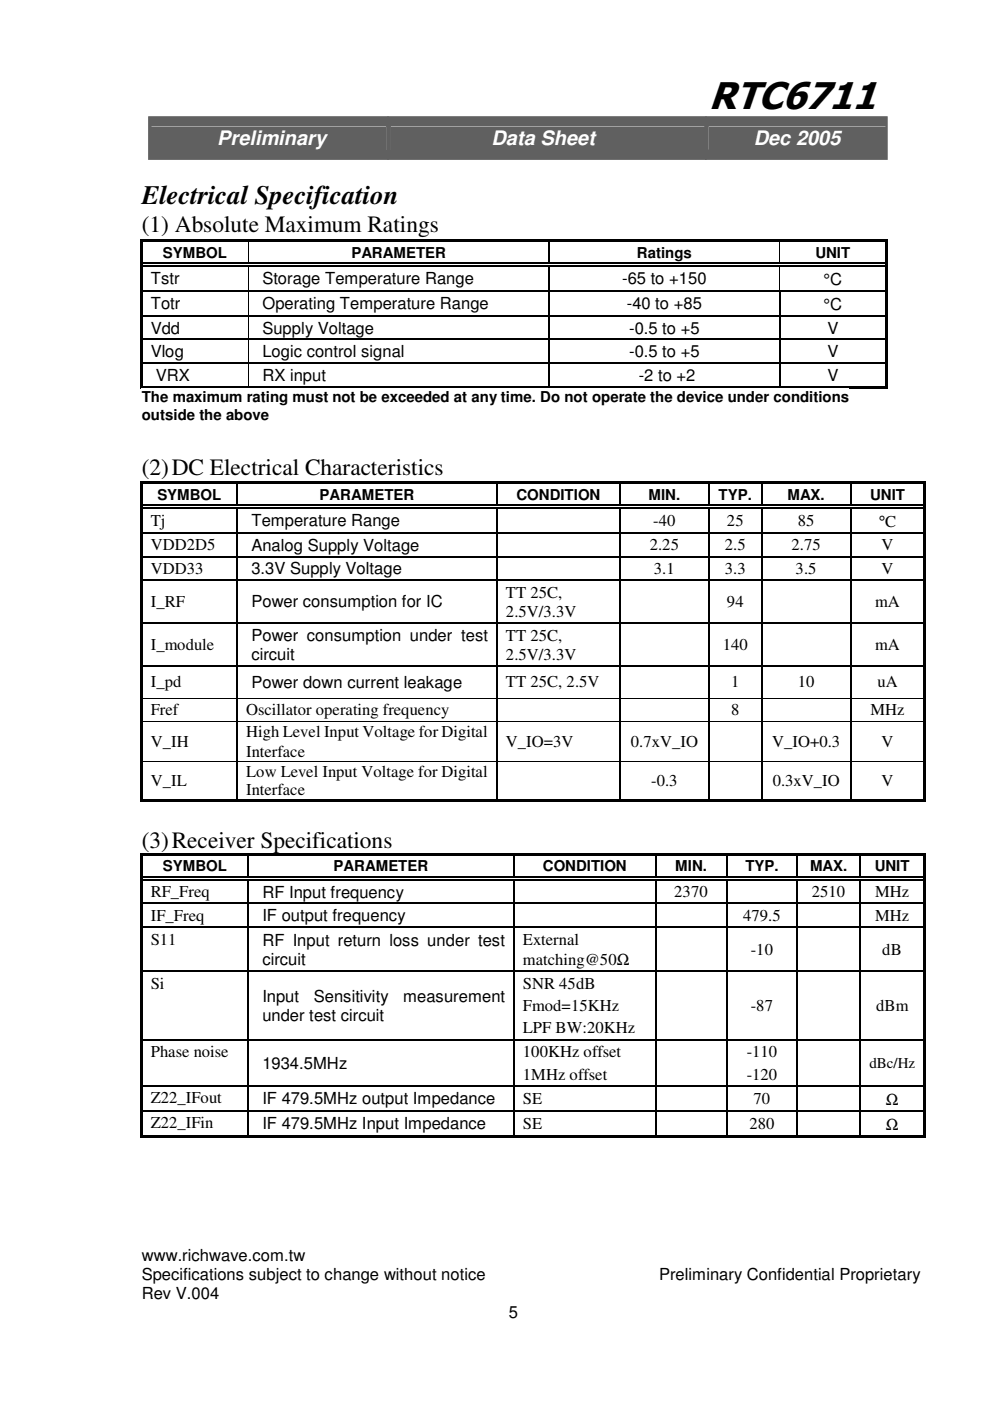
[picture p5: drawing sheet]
<svg xmlns="http://www.w3.org/2000/svg" width="210mm" height="297mm" viewBox="0 0 210 297" stroke-linecap="round" stroke-linejoin="round" font-family="sans-serif">
<defs><g id="words">
<text font-size="8.2" x="150.3" y="23">RTC6711</text>
<text font-size="5.6" x="30.1" y="43.2">Electrical Specification</text>
<g font-size="5">
<text x="30.1" y="49.3">(1) Absolute Maximum Ratings</text>
<text x="30.1" y="100.6">(2)DC Electrical Characteristics</text>
<text x="30.1" y="179.8">(3)Receiver Specifications</text>
</g>
<g font-size="4.2" fill="#fff">
<text x="46.1" y="30.8">Preliminary</text>
<text x="104.2" y="30.8">Data Sheet</text>
<text x="159.8" y="30.8">Dec 2005</text>
</g>
<g font-size="3.5">
<text x="32" y="60.3">Tstr</text>
<text x="32" y="65.6">Totr</text>
<text x="55.6" y="60.2">Storage Temperature Range</text>
<text x="55.6" y="65.4">Operating Temperature Range</text>
<text x="131.9" y="60.2">-65 to +150</text>
<text x="132.9" y="65.4">-40 to +85</text>
<text x="174.6" y="60.4">°C</text>
<text x="174.6" y="65.7">°C</text>
<text x="32" y="70.7">Vdd</text>
<text x="55.6" y="70.7">Supply Voltage</text>
<text x="133.4" y="70.7">-0.5 to +5</text>
<text x="175.4" y="70.7">V</text>
<text x="32" y="75.7">Vlog</text>
<text x="55.6" y="75.7">Logic control signal</text>
<text x="133.4" y="75.7">-0.5 to +5</text>
<text x="175.4" y="75.7">V</text>
<text x="33.1" y="80.8">VRX</text>
<text x="55.6" y="80.8">RX input</text>
<text x="135.4" y="80.8">-2 to +2</text>
<text x="175.4" y="80.8">V</text>
<text x="32" y="111.5">Tj</text>
<text x="53.3" y="111.6">Temperature Range</text>
<text x="138.5" y="111.5">-40</text>
<text x="154.1" y="111.5">25</text>
<text x="169.2" y="111.5">85</text>
<text x="186.3" y="111.6">°C</text>
<text x="32" y="116.7">VDD2D5</text>
<text x="53.3" y="116.8">Analog Supply Voltage</text>
<text x="137.8" y="116.7">2.25</text>
<text x="153.7" y="116.7">2.5</text>
<text x="167.8" y="116.7">2.75</text>
<text x="186.9" y="116.7">V</text>
<text x="32" y="121.7">VDD33</text>
<text x="53.3" y="121.8">3.3V Supply Voltage</text>
<text x="138.6" y="121.7">3.1</text>
<text x="153.7" y="121.7">3.3</text>
<text x="168.7" y="121.7">3.5</text>
<text x="186.9" y="121.7">V</text>
<text x="32" y="128.7">I_RF</text>
<text x="53.3" y="128.8">Power consumption for IC</text>
<text x="107.3" y="126.7">TT 25C,</text>
<text x="107.3" y="130.8">2.5V/3.3V</text>
<text x="154.1" y="128.7">94</text>
<text x="185.5" y="128.7">mA</text>
<text x="32" y="137.8">I_module</text>
<text x="53.3" y="135.9">Power consumption under test</text>
<text x="107.3" y="135.8">TT 25C,</text>
<text x="153.2" y="137.8">140</text>
<text x="185.5" y="137.8">mA</text>
<text x="53.3" y="140">circuit</text>
<text x="107.3" y="139.9">2.5V/3.3V</text>
<text x="32" y="145.8">I_pd</text>
<text x="53.3" y="145.8">Power down current leakage</text>
<text x="107.3" y="145.8">TT 25C, 2.5V</text>
<text x="155" y="145.8">1</text>
<text x="169.2" y="145.8">10</text>
<text x="186.1" y="145.8">uA</text>
<text x="32" y="151.7">Fref</text>
<text x="52.2" y="151.7">Oscillator operating frequency</text>
<text x="155" y="151.7">8</text>
<text x="184.6" y="151.7">MHz</text>
<text x="32" y="158.4">V_IH</text>
<text x="52.2" y="156.3">High Level Input Voltage for Digital</text>
<text x="52.2" y="160.4">Interface</text>
<text x="107.3" y="158.4">V_IO=3V</text>
<text x="133.8" y="158.4">0.7xV_IO</text>
<text x="163.7" y="158.4">V_IO+0.3</text>
<text x="186.9" y="158.4">V</text>
<text x="32" y="166.7">V_IL</text>
<text x="52.2" y="164.6">Low Level Input Voltage for Digital</text>
<text x="138.1" y="166.7">-0.3</text>
<text x="163.8" y="166.7">0.3xV_IO</text>
<text x="186.9" y="166.7">V</text>
<text x="52.2" y="168.7">Interface</text>
<text x="32" y="190.2">RF_Freq</text>
<text x="55.6" y="190.3">RF Input frequency</text>
<text x="143" y="190.2">2370</text>
<text x="172.1" y="190.2">2510</text>
<text x="185.5" y="190.2">MHz</text>
<text x="32" y="195.2">IF_Freq</text>
<text x="55.6" y="195.3">IF output frequency</text>
<text x="157.6" y="195.2">479.5</text>
<text x="185.5" y="195.2">MHz</text>
<text x="32" y="200.3">S11</text>
<text x="55.6" y="200.5">RF Input return loss under test</text>
<text x="110.9" y="200.3">External</text>
<text x="159.2" y="202.4">-10</text>
<text x="187.1" y="202.4">dB</text>
<text x="32" y="209.6">Si</text>
<text x="55.6" y="204.6">circuit</text>
<text x="110.9" y="204.6">matching@50Ω</text>
<text x="110.9" y="209.6">SNR 45dB</text>
<text x="55.6" y="212.4">Input</text>
<text x="66.5" y="212.4">Sensitivity</text>
<text x="85.5" y="212.4">measurement</text>
<text x="110.9" y="214.4">Fmod=15KHz</text>
<text x="159.2" y="214.3">-87</text>
<text x="185.8" y="214.3">dBm</text>
<text x="55.6" y="216.5">under test circuit</text>
<text x="110.9" y="219.1">LPF BW:20KHz</text>
<text x="32" y="224.2">Phase noise</text>
<text x="55.6" y="226.6">1934.5MHz</text>
<text x="110.9" y="224.2">100KHz offset</text>
<text x="158.3" y="224.2">-110</text>
<text x="32" y="233.9">Z22_IFout</text>
<text x="110.9" y="228.9">1MHz offset</text>
<text x="158.3" y="228.9">-120</text>
<text x="32" y="239.2">Z22_IFin</text>
<text x="55.6" y="234.1">IF 479.5MHz output Impedance</text>
<text x="55.6" y="239.4">IF 479.5MHz Input Impedance</text>
<text x="110.9" y="234.1">SE</text>
<text x="110.9" y="239.4">SE</text>
<text x="158.9" y="239.4">280</text>
<text x="159.8" y="234.1">70</text>
<text x="187.8" y="234.3">Ω</text>
<text x="187.8" y="239.6">Ω</text>
<text x="30.1" y="267.3">www.richwave.com.tw</text>
<text x="30.1" y="271.4">Specifications subject to change without notice</text>
<text x="30.1" y="275.4">Rev V.004</text>
<text x="139.7" y="271.4">Preliminary Confidential Proprietary</text>
<text x="107.9" y="279.5">5</text>
</g>
<g font-size="3.2">
<text x="34.5" y="54.6">SYMBOL</text>
<text x="74.5" y="54.6">PARAMETER</text>
<text x="135" y="54.6">Ratings</text>
<text x="172.9" y="54.6">UNIT</text>
<text x="30.1" y="85.3">The maximum rating must not be exceeded at any time. Do not operate the device under conditions</text>
<text x="30.1" y="89">outside the above</text>
<text x="33.4" y="105.9">SYMBOL</text>
<text x="67.8" y="105.9">PARAMETER</text>
<text x="109.5" y="105.9">CONDITION</text>
<text x="137.5" y="105.9">MIN.</text>
<text x="152.4" y="105.9">TYP.</text>
<text x="167" y="105.9">MAX.</text>
<text x="184.5" y="105.9">UNIT</text>
<text x="34.5" y="184.7">SYMBOL</text>
<text x="70.7" y="184.7">PARAMETER</text>
<text x="115.1" y="184.7">CONDITION</text>
<text x="143.2" y="184.7">MIN.</text>
<text x="158" y="184.7">TYP.</text>
<text x="171.7" y="184.7">MAX.</text>
<text x="185.5" y="184.7">UNIT</text>
<text x="184.3" y="226.4">dBc/Hz</text>
</g>
</g></defs>
<g fill="#606060">
<path d="M31.4 24.6h51v9.3h-51z"/>
<path d="M32.1 26.8h49.8v4.9h-49.8z"/>
<path d="M82.1 24.6h67.7v9.3h-67.7z"/>
<path d="M82.9 26.8h66.4v4.9h-66.4z"/>
<path d="M149.5 24.6h38.7v9.3h-38.7z"/>
<path d="M150.3 26.8h37.4v4.9h-37.4z"/>
</g>
<g fill="#fff">
<path d="M30.1 264.1h165.1v4h-165.1z"/>
<path d="M30.1 268.1h165.1v4h-165.1z"/>
<path d="M30.1 272.2h16.4v4h-16.4z"/>
<path d="M107.9 276.2h2v4h-2z"/>
<path d="M30.1 37.9h54.4v6.5h-54.4z"/>
<path d="M30.1 44.7h62.9v5.8h-62.9z"/>
<path d="M34.5 51.6h13.6v3.8h-13.6z"/>
<path d="M74.5 51.6h20.1v3.8h-20.1z"/>
<path d="M135 51.6h11.7v3.8h-11.7z"/>
<path d="M172.9 51.6h7.4v3.8h-7.4z"/>
</g>
<g fill="#000">
<path d="M29.8 50.8h.5v.6h-.5zM29.8 50.8h.5v.5h-.5zM29.8 51.4h.5v4.3h-.5zM30.3 50.8h22.2v.5h-22.2zM52.5 51.3l.2 .1zM52.5 50.8h.5v.5h-.5zM53 50.8h63.3v.5h-63.3zM116.3 51.3l.3 .1zM116.3 50.8h.5v.5h-.5zM116.8 50.8h48.4v.5h-48.4zM165.2 51.3l.2 .1zM165.2 50.8h.5v.5h-.5z"/>
<path d="M165.7 50.8h21.9v.5h-21.9zM187.6 50.8h.5v.6h-.5zM187.6 50.8h.5v.5h-.5zM187.6 51.4h.5v4.3h-.5z"/>
</g>
<path d="M52.6 51.4v4.3M165.3 51.4v4.3" fill="none" stroke="#000" stroke-width=".21"/>
<path d="M116.5 51.4v4.3" fill="none" stroke="#000" stroke-width=".25"/>
<g fill="#fff">
<path d="M32 57h6.1v4h-6.1z"/>
<path d="M55.6 56.9h44.9v4h-44.9z"/>
<path d="M131.9 56.9h17.9v4h-17.9z"/>
<path d="M174.6 56.9h4v4.3h-4z"/>
</g>
<g fill="#000">
<path d="M29.8 55.7h.5v.8h-.5zM52.5 56.5h.2zM52.5 55.7h.8v.3h-.8zM52.5 56.2h.8v.3h-.8zM116.3 56.5h.3zM116.3 55.7h.8v.3h-.8zM116.3 56.2h.8v.3h-.8zM165.2 56.5h.2zM165.2 55.7h.8v.3h-.8zM165.2 56.2h.8v.3h-.8zM187.6 55.7h.5v.8h-.5zM29.8 56.5h.5v5.1h-.5z"/>
<path d="M187.6 56.5h.5v5.1h-.5z"/>
</g>
<path d="M30.3 55.8h22.2M30.3 56.3h22.2M53.3 55.8h63M53.3 56.3h63M116.5 56.5v5.1M117.1 55.8h48.1M117.1 56.3h48.1M166 55.8h21.6M166 56.3h21.6" fill="none" stroke="#000" stroke-width=".25"/>
<path d="M52.6 56.5v5.1M165.3 56.5v5.1" fill="none" stroke="#000" stroke-width=".21"/>
<g fill="#fff">
<path d="M32 62.3h6.3v4h-6.3z"/>
<path d="M55.6 62.2h48v4h-48z"/>
<path d="M132.9 62.2h15.9v4h-15.9z"/>
<path d="M174.6 62.2h4v4.3h-4z"/>
</g>
<path d="M29.8 61.6h.5v.2h-.5zM29.8 61.8h.5v5h-.5zM52.5 61.6h.3v.2h-.3zM116.3 61.6h.3v.2h-.3zM165.2 61.6h.2v.2h-.2zM165.4 61.6h.3v.2h-.3zM187.6 61.6h.5v.2h-.5zM187.6 61.8h.5v5h-.5z" fill="#000"/>
<path d="M30.3 61.7h22.2M52.8 61.7h63.5M116.5 61.8v5M116.6 61.7h48.6M165.3 61.8v5M165.7 61.7h21.9" fill="none" stroke="#000" stroke-width=".25"/>
<path d="M52.6 61.8v5" fill="none" stroke="#000" stroke-width=".21"/>
<g fill="#fff">
<path d="M32 67.5h6.2v4h-6.2z"/>
<path d="M55.6 67.5h23.7v4h-23.7z"/>
<path d="M133.4 67.5h14.9v4h-14.9z"/>
<path d="M175.4 67.5h2.4v4h-2.4z"/>
</g>
<path d="M29.8 66.8h.5v.3h-.5zM29.8 67.1h.5v4.7h-.5zM52.5 66.8h.3v.3h-.3zM116.3 66.8h.3v.3h-.3zM165.2 66.8h.2v.3h-.2zM187.6 66.8h.5v.3h-.5zM187.6 67.1h.5v4.7h-.5z" fill="#000"/>
<path d="M30.3 67h22.2M52.8 67h63.5M116.5 67.1v4.7M116.6 67h48.6M165.3 67.1v4.7M165.4 67h22.2" fill="none" stroke="#000" stroke-width=".25"/>
<path d="M52.6 67.1v4.7" fill="none" stroke="#000" stroke-width=".21"/>
<g fill="#fff">
<path d="M32 72.5h7v4h-7z"/>
<path d="M55.6 72.5h30.2v4h-30.2z"/>
<path d="M133.4 72.5h14.9v4h-14.9z"/>
<path d="M175.4 72.5h2.4v4h-2.4z"/>
</g>
<path d="M29.8 71.8h.5v.3h-.5zM29.8 72.1h.5v4.8h-.5zM52.5 71.8h.3v.3h-.3zM116.3 71.8h.3v.3h-.3zM165.2 71.8h.2v.3h-.2zM187.6 71.8h.5v.3h-.5zM187.6 72.1h.5v4.8h-.5z" fill="#000"/>
<path d="M30.3 72h22.2M52.8 72h63.5M116.5 72.1v4.8M116.6 72h48.6M165.3 72.1v4.8M165.4 72h22.2" fill="none" stroke="#000" stroke-width=".25"/>
<path d="M52.6 72.1v4.8" fill="none" stroke="#000" stroke-width=".21"/>
<g fill="#fff">
<path d="M33.1 77.5h7.2v4h-7.2z"/>
<path d="M55.6 77.5h13.5v4h-13.5z"/>
<path d="M135.4 77.5h12v4h-12z"/>
<path d="M175.4 77.5h2.4v4h-2.4z"/>
</g>
<g fill="#000">
<path d="M29.8 76.9h.5v.2h-.5zM52.5 76.9h.3v.2h-.3zM116.3 76.9h.3v.2h-.3zM165.2 76.9h.2v.2h-.2zM187.6 76.9h.5v.2h-.5zM29.8 77.1h.5v4.8h-.5zM29.8 81.9h.5v.5h-.5zM30.3 81.9h22.2v.5h-22.2zM52.5 81.9h.5v.5h-.5zM53 81.9h63.3v.5h-63.3zM116.3 81.9h.5v.5h-.5zM116.8 81.9h48.4v.5h-48.4z"/>
<path d="M165.2 81.9h.5v.5h-.5zM165.7 81.9h21.9v.5h-21.9zM187.6 77.1h.5v4.8h-.5zM187.6 81.9h.5v.5h-.5z"/>
</g>
<path d="M30.3 77h22.2M52.8 77h63.5M116.5 77.1v4.8M116.6 77h48.6M165.3 77.1v4.8M165.4 77h22.2" fill="none" stroke="#000" stroke-width=".25"/>
<path d="M52.6 77.1v4.8" fill="none" stroke="#000" stroke-width=".21"/>
<g fill="#fff">
<path d="M30.1 82.3h149.9v3.8h-149.9z"/>
<path d="M30.1 85.9h27v3.8h-27z"/>
<path d="M36.4 96h57.7v5.8h-57.7z"/>
<path d="M33.4 102.9h13.5v3.8h-13.5z"/>
<path d="M67.8 102.9h20v3.8h-20z"/>
<path d="M109.5 102.9h17.8v3.8h-17.8z"/>
<path d="M137.5 102.9h6.7v3.8h-6.7z"/>
<path d="M152.4 102.9h7v3.8h-7z"/>
<path d="M167 102.9h7.9v3.8h-7.9z"/>
<path d="M184.5 102.9h7.4v3.8h-7.4z"/>
</g>
<g fill="#000">
<path d="M29.8 102.1h.5v.6h-.5zM29.8 102.7h.5v4.3h-.5zM30.3 102.1h19.9v.6h-19.9zM50.2 102.7h.2zM50.2 102.1h.5v.6h-.5zM50.7 102.1h54.5v.6h-54.5zM105.2 102.7h.3zM105.2 102.1h.5v.6h-.5zM105.7 102.1h25.7v.6h-25.7zM131.4 102.7h.2zM131.4 102.1h.5v.6h-.5zM131.9 102.1h18.3v.6h-18.3z"/>
<path d="M150.2 102.7h.2zM150.2 102.1h.5v.6h-.5zM150.7 102.1h10.7v.6h-10.7zM161.4 102.7h.3zM161.4 102.1h.5v.6h-.5zM161.9 102.1h18.3v.6h-18.3zM180.2 102.7h.3zM180.2 102.1h.5v.6h-.5zM180.7 102.1h15.1v.6h-15.1zM195.8 102.1h.5v.6h-.5zM195.8 102.7h.5v4.3h-.5z"/>
</g>
<path d="M50.3 102.7v4.3M105.4 102.7v4.3M131.5 102.7v4.3M150.3 102.7v4.3M161.5 102.7v4.3M180.3 102.7v4.3" fill="none" stroke="#000" stroke-width=".25"/>
<g fill="#fff">
<path d="M32 108.2h3.1v4.2h-3.1z"/>
<path d="M53.3 108.3h31.5v4.1h-31.5z"/>
<path d="M138.5 108.2h4.7v4.2h-4.7z"/>
<path d="M154.1 108.2h3.6v4.2h-3.6z"/>
<path d="M169.2 108.2h3.5v4.2h-3.5z"/>
<path d="M186.3 108.1h3.7v4.4h-3.7z"/>
</g>
<g fill="#000">
<path d="M29.8 107h.5v.8h-.5zM29.8 107.8h.5v5.1h-.5zM50.2 107.8h.2zM50.2 107h.7v.3h-.7zM50.2 107.5h.7v.3h-.7zM105.2 107.8h.3zM105.2 107h.8v.3h-.8zM105.2 107.5h.8v.3h-.8zM131.4 107.8h.2zM131.4 107h.7v.3h-.7zM131.4 107.5h.7v.3h-.7zM150.2 107.8h.2z"/>
<path d="M150.2 107h.7v.3h-.7zM150.2 107.5h.7v.3h-.7zM161.4 107.8h.3zM161.4 107h.8v.3h-.8zM161.4 107.5h.8v.3h-.8zM180.2 107.8h.3zM180.2 107h.8v.3h-.8zM180.2 107.5h.8v.3h-.8zM195.8 107h.5v.8h-.5zM195.8 107.8h.5v5.1h-.5z"/>
</g>
<g fill="none" stroke="#000" stroke-width=".25">
<path d="M30.3 107.1h19.9M30.3 107.7h19.9M50.3 107.8v5.1M50.9 107.1h54.3M50.9 107.7h54.3M105.4 107.8v5.1M106 107.1h25.4M106 107.7h25.4M131.5 107.8v5.1M132.1 107.1h18.1M132.1 107.7h18.1M150.3 107.8v5.1"/>
<path d="M150.9 107.1h10.5M150.9 107.7h10.5M161.5 107.8v5.1M162.2 107.1h18M162.2 107.7h18M180.3 107.8v5.1M181 107.1h14.8M181 107.7h14.8"/>
</g>
<g fill="#fff">
<path d="M32 113.4h13.7v4.1h-13.7z"/>
<path d="M53.3 113.5h35.6v4h-35.6z"/>
<path d="M137.8 113.4h6.2v4.1h-6.2z"/>
<path d="M153.7 113.4h4.4v4.1h-4.4z"/>
<path d="M167.8 113.4h6.2v4.1h-6.2z"/>
<path d="M186.9 113.4h2.5v4.1h-2.5z"/>
</g>
<path d="M29.8 112.9h.5v.2h-.5zM29.8 113.1h.5v4.8h-.5zM50.2 112.9h.2v.2h-.2zM105.2 112.9h.3v.2h-.3zM131.4 112.9h.2v.2h-.2zM150.2 112.9h.2v.2h-.2zM161.4 112.9h.3v.2h-.3zM180.2 112.9h.3v.2h-.3zM195.8 112.9h.5v.2h-.5zM195.8 113.1h.5v4.8h-.5z" fill="#000"/>
<g fill="none" stroke="#000" stroke-width=".25">
<path d="M30.3 113h19.9M50.3 113.1v4.8M50.4 113h54.8M105.4 113.1v4.8M105.5 113h25.9M131.5 113.1v4.8M131.6 113h18.6M150.3 113.1v4.8M150.4 113h11M161.5 113.1v4.8M161.7 113h18.5M180.3 113.1v4.8"/>
<path d="M180.5 113h15.3"/>
</g>
<g fill="#fff">
<path d="M32 118.4h11.1v4.2h-11.1z"/>
<path d="M53.3 118.5h31.9v4.1h-31.9z"/>
<path d="M138.6 118.4h4.5v4.2h-4.5z"/>
<path d="M153.7 118.4h4.4v4.2h-4.4z"/>
<path d="M168.7 118.4h4.4v4.2h-4.4z"/>
<path d="M186.9 118.4h2.5v4.2h-2.5z"/>
</g>
<path d="M29.8 117.9h.5v.3h-.5zM50.2 117.9h.2v.3h-.2zM105.2 117.9h.3v.3h-.3zM131.4 117.9h.2v.3h-.2zM150.2 117.9h.2v.3h-.2zM161.4 117.9h.3v.3h-.3zM180.2 117.9h.3v.3h-.3zM195.8 117.9h.5v.3h-.5zM29.8 118.2h.5v4.7h-.5zM195.8 118.2h.5v4.7h-.5z" fill="#000"/>
<g fill="none" stroke="#000" stroke-width=".25">
<path d="M30.3 118h19.9M50.3 118.2v4.7M50.4 118h54.8M105.4 118.2v4.7M105.5 118h25.9M131.5 118.2v4.7M131.6 118h18.6M150.3 118.2v4.7M150.4 118h11M161.5 118.2v4.7M161.7 118h18.5M180.3 118.2v4.7"/>
<path d="M180.5 118h15.3"/>
</g>
<g fill="#fff">
<path d="M32 125.4h7.2v4.2h-7.2z"/>
<path d="M53.3 125.5h40.6v4h-40.6z"/>
<path d="M107.3 123.4h12v4.1h-12z"/>
<path d="M107.3 127.5h14.9v4.1h-14.9z"/>
<path d="M154.1 125.4h3.6v4.2h-3.6z"/>
<path d="M185.5 125.4h5.3v4.2h-5.3z"/>
</g>
<path d="M29.8 122.9h.5v.2h-.5zM29.8 123.1h.5v8.9h-.5zM50.2 122.9h.2v.2h-.2zM105.2 122.9h.3v.2h-.3zM131.4 122.9h.2v.2h-.2zM150.2 122.9h.2v.2h-.2zM161.4 122.9h.3v.2h-.3zM180.2 122.9h.3v.2h-.3zM195.8 122.9h.5v.2h-.5zM195.8 123.1h.5v8.9h-.5z" fill="#000"/>
<g fill="none" stroke="#000" stroke-width=".25">
<path d="M30.3 123h19.9M50.3 123.1v8.9M50.4 123h54.8M105.4 123.1v8.9M105.5 123h25.9M131.5 123.1v8.9M131.6 123h18.6M150.3 123.1v8.9M150.4 123h11M161.5 123.1v8.9M161.7 123h18.5M180.3 123.1v8.9"/>
<path d="M180.5 123h15.3"/>
</g>
<g fill="#fff">
<path d="M32 134.5h13.4v4.2h-13.4z"/>
<path d="M53.3 132.6h50.2v4.1h-50.2z"/>
<path d="M53.3 136.7h9.2v4h-9.2z"/>
<path d="M107.3 132.5h12v4.2h-12z"/>
<path d="M107.3 136.6h14.9v4.1h-14.9z"/>
<path d="M153.2 134.5h5.4v4.2h-5.4z"/>
<path d="M185.5 134.5h5.3v4.2h-5.3z"/>
</g>
<path d="M29.8 132h.5v.2h-.5zM50.2 132h.2v.2h-.2zM105.2 132h.3v.2h-.3zM131.4 132h.2v.2h-.2zM150.2 132h.2v.2h-.2zM161.4 132h.3v.2h-.3zM180.2 132h.3v.2h-.3zM195.8 132h.5v.2h-.5zM29.8 132.2h.5v8.9h-.5zM195.8 132.2h.5v8.9h-.5z" fill="#000"/>
<g fill="none" stroke="#000" stroke-width=".25">
<path d="M30.3 132.1h19.9M50.3 132.2v8.9M50.4 132.1h54.8M105.4 132.2v8.9M105.5 132.1h25.9M131.5 132.2v8.9M131.6 132.1h18.6M150.3 132.2v8.9M150.4 132.1h11M161.5 132.2v8.9M161.7 132.1h18.5M180.3 132.2v8.9"/>
<path d="M180.5 132.1h15.3"/>
</g>
<g fill="#fff">
<path d="M32 142.5h6.5v4.1h-6.5z"/>
<path d="M53.3 142.6h44.7v4h-44.7z"/>
<path d="M107.3 142.5h19.8v4.1h-19.8z"/>
<path d="M155 142.5h1.8v4.1h-1.8z"/>
<path d="M169.2 142.5h3.5v4.1h-3.5z"/>
<path d="M186.1 142.5h4.2v4.1h-4.2z"/>
</g>
<path d="M29.8 141.1h.5v.2h-.5zM29.8 141.3h.5v6.6h-.5zM50.2 141.1h.2v.2h-.2zM105.2 141.1h.3v.2h-.3zM131.4 141.1h.2v.2h-.2zM150.2 141.1h.2v.2h-.2zM161.4 141.1h.3v.2h-.3zM180.2 141.1h.3v.2h-.3zM195.8 141.1h.5v.2h-.5zM195.8 141.3h.5v6.6h-.5z" fill="#000"/>
<g fill="none" stroke="#000" stroke-width=".25">
<path d="M30.3 141.2h19.9M50.3 141.3v6.6M50.4 141.2h54.8M105.4 141.3v6.6M105.5 141.2h25.9M131.5 141.3v6.6M131.6 141.2h18.6M150.3 141.3v6.6M150.4 141.2h11M161.5 141.3v6.6M161.7 141.2h18.5M180.3 141.3v6.6"/>
<path d="M180.5 141.2h15.3"/>
</g>
<g fill="#fff">
<path d="M32 148.4h5.8v4.1h-5.8z"/>
<path d="M52.2 148.4h43.1v4.1h-43.1z"/>
<path d="M155 148.4h1.8v4.1h-1.8z"/>
<path d="M184.6 148.4h7.2v4.1h-7.2z"/>
</g>
<path d="M29.8 147.9h.5v.2h-.5zM29.8 148.1h.5v4.9h-.5zM50.2 147.9h.2v.2h-.2zM105.2 147.9h.3v.2h-.3zM131.4 147.9h.2v.2h-.2zM150.2 147.9h.2v.2h-.2zM161.4 147.9h.3v.2h-.3zM180.2 147.9h.3v.2h-.3zM195.8 147.9h.5v.2h-.5zM195.8 148.1h.5v4.9h-.5z" fill="#000"/>
<path d="M30.3 148h19.9M50.4 148h54.8M105.5 148h25.9M131.6 148h18.6M150.4 148h11M161.7 148h18.5M180.5 148h15.3" fill="none" stroke="#000" stroke-width=".21"/>
<path d="M50.3 148.1v4.9M105.4 148.1v4.9M131.5 148.1v4.9M150.3 148.1v4.9M161.5 148.1v4.9M180.3 148.1v4.9" fill="none" stroke="#000" stroke-width=".25"/>
<g fill="#fff">
<path d="M32 155.1h8v4.1h-8z"/>
<path d="M52.2 153h51.3v4.2h-51.3z"/>
<path d="M52.2 157.1h12.5v4.1h-12.5z"/>
<path d="M107.3 155.1h14.3v4.1h-14.3z"/>
<path d="M133.8 155.1h14.2v4.1h-14.2z"/>
<path d="M163.7 155.1h14.5v4.1h-14.5z"/>
<path d="M186.9 155.1h2.5v4.1h-2.5z"/>
</g>
<path d="M29.8 153h.5v.2h-.5zM50.2 153h.2v.2h-.2zM105.2 153h.3v.2h-.3zM131.4 153h.2v.2h-.2zM150.2 153h.2v.2h-.2zM161.4 153h.3v.2h-.3zM180.2 153h.3v.2h-.3zM195.8 153h.5v.2h-.5zM29.8 153.2h.5v8.1h-.5zM195.8 153.2h.5v8.1h-.5z" fill="#000"/>
<path d="M30.3 153.1h19.9M50.4 153.1h54.8M105.5 153.1h25.9M131.6 153.1h18.6M150.4 153.1h11M161.7 153.1h18.5M180.5 153.1h15.3" fill="none" stroke="#000" stroke-width=".21"/>
<path d="M50.3 153.2v8.1M105.4 153.2v8.1M131.5 153.2v8.1M150.3 153.2v8.1M161.5 153.2v8.1M180.3 153.2v8.1" fill="none" stroke="#000" stroke-width=".25"/>
<g fill="#fff">
<path d="M32 163.4h7.6v4.1h-7.6z"/>
<path d="M52.2 161.3h51.3v4.2h-51.3z"/>
<path d="M52.2 165.4h12.5v4.1h-12.5z"/>
<path d="M138.1 163.4h5.6v4.1h-5.6z"/>
<path d="M163.8 163.4h14.3v4.1h-14.3z"/>
<path d="M186.9 163.4h2.5v4.1h-2.5z"/>
</g>
<g fill="#000">
<path d="M29.8 161.3h.5v.2h-.5zM29.8 161.5h.5v8h-.5zM29.8 169.5h.5v.6h-.5zM30.3 169.5h19.9v.6h-19.9zM50.2 161.3h.2v.2h-.2zM50.2 169.5h.5v.6h-.5zM50.7 169.5h54.5v.6h-54.5zM105.2 161.3h.3v.2h-.3zM105.2 169.5h.5v.6h-.5zM105.7 169.5h25.7v.6h-25.7zM131.4 161.3h.2v.2h-.2zM131.4 169.5h.5v.6h-.5z"/>
<path d="M131.9 169.5h18.3v.6h-18.3zM150.2 161.3h.2v.2h-.2zM150.2 169.5h.5v.6h-.5zM150.7 169.5h10.7v.6h-10.7zM161.4 161.3h.3v.2h-.3zM161.4 169.5h.5v.6h-.5zM161.9 169.5h18.3v.6h-18.3zM180.2 161.3h.3v.2h-.3zM180.2 169.5h.5v.6h-.5zM180.7 169.5h15.1v.6h-15.1zM195.8 161.3h.5v.2h-.5zM195.8 161.5h.5v8h-.5z"/>
<path d="M195.8 169.5h.5v.6h-.5z"/>
</g>
<path d="M30.3 161.4h19.9M50.4 161.4h54.8M105.5 161.4h25.9M131.6 161.4h18.6M150.4 161.4h11M161.7 161.4h18.5M180.5 161.4h15.3" fill="none" stroke="#000" stroke-width=".21"/>
<path d="M50.3 161.5v8M105.4 161.5v8M131.5 161.5v8M150.3 161.5v8M161.5 161.5v8M180.3 161.5v8" fill="none" stroke="#000" stroke-width=".25"/>
<g fill="#fff">
<path d="M36.4 175.2h46.8v5.8h-46.8z"/>
<path d="M34.5 181.7h13.6v3.8h-13.6z"/>
<path d="M70.7 181.7h20.1v3.8h-20.1z"/>
<path d="M115.1 181.7h17.8v3.8h-17.8z"/>
<path d="M143.2 181.7h6.7v3.8h-6.7z"/>
<path d="M158 181.7h7.1v3.8h-7.1z"/>
<path d="M171.7 181.7h8v3.8h-8z"/>
<path d="M185.5 181.7h7.4v3.8h-7.4z"/>
</g>
<g fill="#000">
<path d="M29.8 181h.5v.5h-.5zM29.8 181.5h.5v4.4h-.5zM30.3 181h22.2v.5h-22.2zM52.5 181.5h.2zM52.5 181h.5v.5h-.5zM53 181h55.8v.5h-55.8zM108.8 181.5h.3zM108.8 181h.5v.5h-.5zM109.3 181h29.6v.5h-29.6zM138.9 181.5h.2zM138.9 181h.5v.5h-.5zM139.4 181h14.5v.5h-14.5z"/>
<path d="M153.9 181.5h.3zM153.9 181h.5v.5h-.5zM154.4 181h14.6v.5h-14.6zM169 181.5h.2zM169 181h.5v.5h-.5zM169.5 181h12.7v.5h-12.7zM182.2 181.5h.3zM182.2 181h.5v.5h-.5zM182.7 181h13v.5h-13zM195.7 181h.6v.5h-.6zM195.7 181.5h.6v4.4h-.6z"/>
</g>
<path d="M52.6 181.5v4.4M109 181.5v4.4M139 181.5v4.4M154.1 181.5v4.4M169.1 181.5v4.4M182.3 181.5v4.4" fill="none" stroke="#000" stroke-width=".25"/>
<g fill="#fff">
<path d="M32 186.9h12.5v4.2h-12.5z"/>
<path d="M55.6 187.1h30v4h-30z"/>
<path d="M143 186.9h7.1v4.2h-7.1z"/>
<path d="M172.1 186.9h7.1v4.2h-7.1z"/>
<path d="M185.5 186.9h7.3v4.2h-7.3z"/>
</g>
<g fill="#000">
<path d="M29.8 185.9h.5v.8h-.5zM29.8 186.7h.5v4.7h-.5zM52.5 186.6l.2 .1zM52.5 185.9h.8v.2h-.8zM52.5 186.4h.8v.2h-.8zM108.8 186.6l.3 .1zM108.8 185.9h.8v.2h-.8zM108.8 186.4h.8v.2h-.8zM138.9 186.6l.2 .1zM138.9 185.9h.8v.2h-.8zM138.9 186.4h.8v.2h-.8zM153.9 186.6l.3 .1z"/>
<path d="M153.9 185.9h.8v.2h-.8zM153.9 186.4h.8v.2h-.8zM169 186.6l.2 .1zM169 185.9h.7v.2h-.7zM169 186.4h.7v.2h-.7zM182.2 186.6l.3 .1zM182.2 185.9h.8v.2h-.8zM182.2 186.4h.8v.2h-.8zM195.7 185.9h.6v.8h-.6zM195.7 186.7h.6v4.7h-.6z"/>
</g>
<g fill="none" stroke="#000" stroke-width=".25">
<path d="M30.3 186h22.2M30.3 186.5h22.2M52.6 186.7v4.7M53.3 186h55.5M53.3 186.5h55.5M109 186.7v4.7M109.6 186h29.3M109.6 186.5h29.3M139 186.7v4.7M139.7 186h14.2M139.7 186.5h14.2M154.1 186.7v4.7"/>
<path d="M154.7 186h14.3M154.7 186.5h14.3M169.1 186.7v4.7M169.7 186h12.5M169.7 186.5h12.5M182.3 186.7v4.7M183 186h12.7M183 186.5h12.7"/>
</g>
<g fill="#fff">
<path d="M32 191.9h11.3v4.2h-11.3z"/>
<path d="M55.6 192.1h30.4v4h-30.4z"/>
<path d="M157.6 191.9h8v4.2h-8z"/>
<path d="M185.5 191.9h7.3v4.2h-7.3z"/>
</g>
<path d="M29.8 191.4h.5v.3h-.5zM29.8 191.7h.5v4.8h-.5zM52.5 191.4h.2v.3h-.2zM108.8 191.4h.3v.3h-.3zM138.9 191.4h.2v.3h-.2zM153.9 191.4h.3v.3h-.3zM169 191.4h.2v.3h-.2zM182.2 191.4h.3v.3h-.3zM195.7 191.4h.6v.3h-.6zM195.7 191.7h.6v4.8h-.6z" fill="#000"/>
<g fill="none" stroke="#000" stroke-width=".25">
<path d="M30.3 191.6h22.2M52.6 191.7v4.8M52.7 191.6h56.1M109 191.7v4.8M109.1 191.6h29.8M139 191.7v4.8M139.1 191.6h14.8M154.1 191.7v4.8M154.2 191.6h14.8M169.1 191.7v4.8M169.2 191.6h13M182.3 191.7v4.8"/>
<path d="M182.5 191.6h13.2"/>
</g>
<g fill="#fff">
<path d="M32 197h5.5v4.1h-5.5z"/>
<path d="M55.6 197.2h51.5v4.1h-51.5z"/>
<path d="M55.6 201.3h9.2v4h-9.2z"/>
<path d="M110.9 197h11.9v4.1h-11.9z"/>
<path d="M110.9 201.1h22.6v4.3h-22.6z"/>
<path d="M159.2 199.1h4.7v4.2h-4.7z"/>
<path d="M187.1 199.1h4.1v4.2h-4.1z"/>
</g>
<path d="M29.8 196.5h.5v.2h-.5zM52.5 196.5h.2v.2h-.2zM108.8 196.5h.3v.2h-.3zM138.9 196.5h.2v.2h-.2zM153.9 196.5h.3v.2h-.3zM169 196.5h.2v.2h-.2zM182.2 196.5h.3v.2h-.3zM195.7 196.5h.6v.2h-.6zM29.8 196.7h.5v9.1h-.5zM195.7 196.7h.6v9.1h-.6z" fill="#000"/>
<g fill="none" stroke="#000" stroke-width=".25">
<path d="M30.3 196.6h22.2M52.6 196.7v9.1M52.7 196.6h56.1M109 196.7v9.1M109.1 196.6h29.8M139 196.7v9.1M139.1 196.6h14.8M154.1 196.7v9.1M154.2 196.6h14.8M169.1 196.7v9.1M169.2 196.6h13M182.3 196.7v9.1"/>
<path d="M182.5 196.6h13.2"/>
</g>
<g fill="#fff">
<path d="M32 206.3h2.9v4.1h-2.9z"/>
<path d="M55.6 209.1h51.5v4h-51.5z"/>
<path d="M55.6 213.2h25.8v4.1h-25.8z"/>
<path d="M110.9 206.3h15.4v4.1h-15.4z"/>
<path d="M110.9 211.1h20.4v4.1h-20.4z"/>
<path d="M110.9 215.8h23.8v4.2h-23.8z"/>
<path d="M159.2 211h4.7v4.2h-4.7z"/>
<path d="M185.8 211h6.8v4.2h-6.8z"/>
</g>
<path d="M29.8 205.8h.5v.2h-.5zM52.5 205.8h.2v.2h-.2zM108.8 205.8h.3v.2h-.3zM138.9 205.8h.2v.2h-.2zM153.9 205.8h.3v.2h-.3zM169 205.8h.2v.2h-.2zM182.2 205.8h.3v.2h-.3zM195.7 205.8h.6v.2h-.6zM29.8 206h.5v14.3h-.5zM195.7 206h.6v14.3h-.6z" fill="#000"/>
<g fill="none" stroke="#000" stroke-width=".25">
<path d="M30.3 205.9h22.2M52.6 206v14.3M52.7 205.9h56.1M109 206v14.3M109.1 205.9h29.8M139 206v14.3M139.1 205.9h14.8M154.1 206v14.3M154.2 205.9h14.8M169.1 206v14.3M169.2 205.9h13M182.3 206v14.3"/>
<path d="M182.5 205.9h13.2"/>
</g>
<g fill="#fff">
<path d="M32 220.9h16.5v4.1h-16.5z"/>
<path d="M55.6 223.4h18v4h-18z"/>
<path d="M110.9 220.9h20.8v4.1h-20.8z"/>
<path d="M110.9 225.6h17.9v4.1h-17.9z"/>
<path d="M158.3 220.9h6.5v4.1h-6.5z"/>
<path d="M158.3 225.6h6.5v4.1h-6.5z"/>
<path d="M184.3 223.4h9.7v3.8h-9.7z"/>
</g>
<path d="M29.8 220.3h.5v.3h-.5zM29.8 220.6h.5v9.5h-.5zM52.5 220.3h.2v.3h-.2zM108.8 220.3h.3v.3h-.3zM138.9 220.3h.2v.3h-.2zM153.9 220.3h.3v.3h-.3zM169 220.3h.2v.3h-.2zM182.2 220.3h.3v.3h-.3zM195.7 220.3h.6v.3h-.6zM195.7 220.6h.6v9.5h-.6z" fill="#000"/>
<g fill="none" stroke="#000" stroke-width=".25">
<path d="M30.3 220.5h22.2M52.6 220.6v9.5M52.7 220.5h56.1M109 220.6v9.5M109.1 220.5h29.8M139 220.6v9.5M139.1 220.5h14.8M154.1 220.6v9.5M154.2 220.5h14.8M169.1 220.6v9.5M169.2 220.5h13M182.3 220.6v9.5"/>
<path d="M182.5 220.5h13.2"/>
</g>
<g fill="#fff">
<path d="M32 230.6h15v4.2h-15z"/>
<path d="M55.6 230.9h49.4v4h-49.4z"/>
<path d="M110.9 230.8h4.1v4.1h-4.1z"/>
<path d="M159.8 230.8h3.5v4.1h-3.5z"/>
<path d="M187.8 230.8h2.7v4.2h-2.7z"/>
</g>
<path d="M29.8 230.1h.5v.3h-.5zM29.8 230.4h.5v5h-.5zM52.5 230.1h.2v.3h-.2zM108.8 230.1h.3v.3h-.3zM138.9 230.1h.2v.3h-.2zM153.9 230.1h.3v.3h-.3zM169 230.1h.2v.3h-.2zM182.2 230.1h.3v.3h-.3zM195.7 230.1h.6v.3h-.6zM195.7 230.4h.6v5h-.6z" fill="#000"/>
<g fill="none" stroke="#000" stroke-width=".25">
<path d="M30.3 230.3h22.2M52.6 230.4v5M52.7 230.3h56.1M109 230.4v5M109.1 230.3h29.8M139 230.4v5M139.1 230.3h14.8M154.1 230.4v5M154.2 230.3h14.8M169.1 230.4v5M169.2 230.3h13M182.3 230.4v5"/>
<path d="M182.5 230.3h13.2"/>
</g>
<g fill="#fff">
<path d="M32 235.9h13.3v4.2h-13.3z"/>
<path d="M55.6 236.2h47.5v4h-47.5z"/>
<path d="M110.9 236.1h4.1v4.1h-4.1z"/>
<path d="M158.9 236.1h5.3v4.1h-5.3z"/>
<path d="M187.8 236.1h2.7v4.2h-2.7z"/>
</g>
<g fill="#000">
<path d="M29.8 235.4h.5v.3h-.5zM52.5 235.4h.2v.3h-.2zM108.8 235.4h.3v.3h-.3zM138.9 235.4h.2v.3h-.2zM153.9 235.4h.3v.3h-.3zM169 235.4h.2v.3h-.2zM182.2 235.4h.3v.3h-.3zM195.7 235.4h.6v.3h-.6zM29.8 235.7h.5v5h-.5zM29.8 240.7h.5v.5h-.5zM30.3 240.7h22.2v.5h-22.2zM52.5 240.7h.5v.5h-.5z"/>
<path d="M53 240.7h55.8v.5h-55.8zM108.8 240.7h.5v.5h-.5zM109.3 240.7h29.6v.5h-29.6zM138.9 240.7h.5v.5h-.5zM139.4 240.7h14.5v.5h-14.5zM153.9 240.7h.5v.5h-.5zM154.4 240.7h14.6v.5h-14.6zM169 240.7h.5v.5h-.5zM169.5 240.7h12.7v.5h-12.7zM182.2 240.7h.5v.5h-.5zM182.7 240.7h13v.5h-13zM195.7 235.7h.6v5h-.6z"/>
<path d="M195.7 240.7h.6v.5h-.6z"/>
</g>
<g fill="none" stroke="#000" stroke-width=".25">
<path d="M30.3 235.5h22.2M52.6 235.7v5M52.7 235.5h56.1M109 235.7v5M109.1 235.5h29.8M139 235.7v5M139.1 235.5h14.8M154.1 235.7v5M154.2 235.5h14.8M169.1 235.7v5M169.2 235.5h13M182.3 235.7v5"/>
<path d="M182.5 235.5h13.2"/>
</g>
<use href="#words"/>
</svg>
